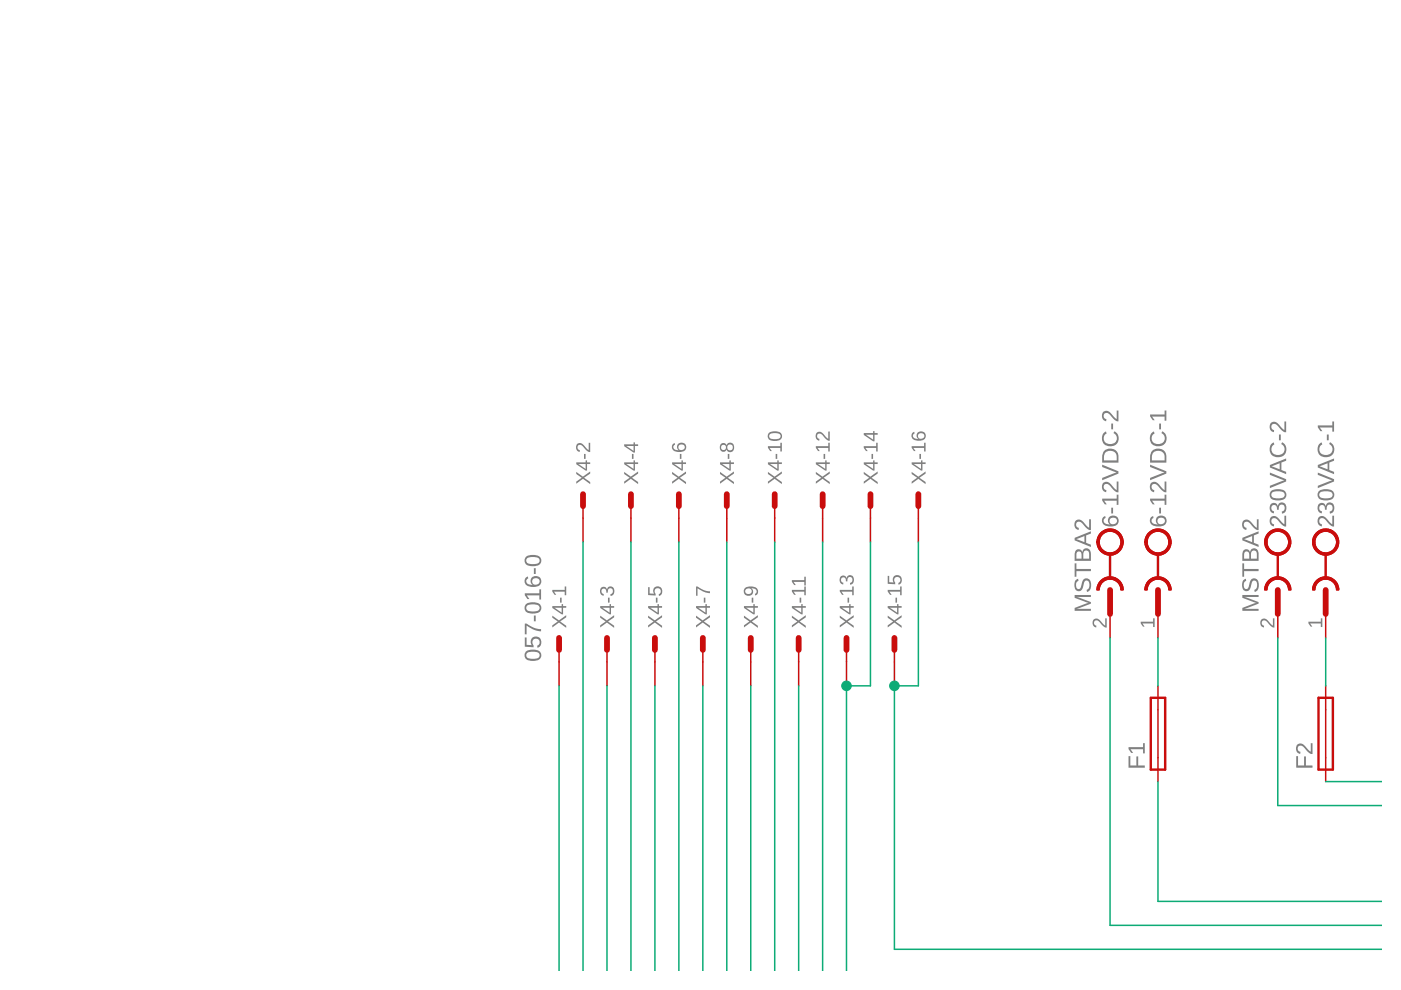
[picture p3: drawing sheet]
<svg xmlns="http://www.w3.org/2000/svg" width="297mm" height="210mm" viewBox="0 0 297 210" stroke-linecap="round" stroke-linejoin="round" font-family="sans-serif">
<g fill="#808080">
<path d="M241.8 131.8h2.7v-.7h.3v1.8h-.3v-.7h-2.3l.5 .7h-.4l-.5-.7z"/>
<path d="M231.9 131.4a1.2 1.2 0 0 1 1.8 .7l.6 .5v-1.5h.3v2l-.5-.2-.6-.6a.87 .87 0 0 0-1.5-.5v.3a.54 .54 0 0 0 .5 .6l-.1 .3a1.01 1.01 0 0 1-.5-1.6z"/>
<path d="M277.4 131.8h2.6v-.7h.4v1.8h-.4v-.7h-2.2l.4 .7h-.3l-.5-.7z"/>
<path d="M267.4 131.4a1.2 1.2 0 0 1 1.8 .7l.7 .5v-1.5h.3v2l-.6-.2-.6-.6a.87 .87 0 0 0-1.5-.5v.3a.54 .54 0 0 0 .5 .6v.3a1.01 1.01 0 0 1-.6-1.6z"/>
<path d="M111.5 138.2a2.54 2.54 0 0 1 3.2 .2 1.19 1.19 0 0 1-1.3 1.7 1.6 1.6 0 0 1-2.2-1.2zM111.7 138.5a.79 .79 0 0 0 .1 .9 .79 .79 0 0 0 .8 .3 1.32 1.32 0 0 0 1.8-.8 1.34 1.34 0 0 0-1.8-.7zM111.3 135.2h.3v1.5l1.1 .1a1.16 1.16 0 0 1 1-1.8 1.16 1.16 0 0 1 1 1.7l-.3 .4-.5 .2v-.4a.77 .77 0 0 0 .3-1.1 .77 .77 0 0 0-1.1-.2 .77 .77 0 0 0 0 1.2v.4l-1.8-.1zM111.3 132.2h.3l.4 .3a4.9 4.9 0 0 0 2.7 .9v.5a5.4 5.4 0 0 1-3.1-1.3v1.9h-.3zM113.2 130.5h.4v1.2h-.4zM111.5 128.1a2.54 2.54 0 0 1 3.2 .3 1.19 1.19 0 0 1-1.3 1.7 1.6 1.6 0 0 1-2.2-1.2zM111.7 128.5a.79 .79 0 0 0 .1 .9 .79 .79 0 0 0 .8 .2 1.32 1.32 0 0 0 1.8-.7 1.34 1.34 0 0 0-1.8-.7zM111.3 125.8h3v-.8h.4v2.1h-.4v-.9h-2.6l.5 .8h-.4l-.5-.8zM111.4 122.6l.5-.4 .1 .5a.69 .69 0 0 0-.4 .8 .69 .69 0 0 0 .8 .5h.5a1.08 1.08 0 0 1-.2-1.5 1.08 1.08 0 0 1 1.5-.2 1.17 1.17 0 0 1 .5 1.4 1.17 1.17 0 0 1-1.2 .7 1.7 1.7 0 0 1-2.3-1.2zM113 122.8a.73 .73 0 0 0 .1 1 .73 .73 0 0 0 1.1-.1 .73 .73 0 0 0-.2-1l-.6-.1zM113.2 120.5h.4v1.2h-.4zM111.5 118.1a2.54 2.54 0 0 1 3.2 .2 1.19 1.19 0 0 1-1.3 1.7 1.6 1.6 0 0 1-2.2-1.2zM111.7 118.4a.79 .79 0 0 0 .1 .9 .79 .79 0 0 0 .8 .3 1.32 1.32 0 0 0 1.8-.7 1.34 1.34 0 0 0-1.8-.8z"/>
<path d="M227.8 126.2h3.5v.4h-3l3 1.1v.3l-3 1.1h3v.4h-3.5v-.6l3-1.1-3-1zM228.1 123l.5-.3 .1 .5a.97 .97 0 0 0-.6 .8 .97 .97 0 0 0 .6 .9 1.68 1.68 0 0 0 .8-1.6 .95 .95 0 0 1 1.1-.7 .95 .95 0 0 1 .7 1.1v.3a1.32 1.32 0 0 1-.8 1.5l-.1-.4a1.1 1.1 0 0 0 .6-1 1.1 1.1 0 0 0-.6-1 1.51 1.51 0 0 0-.8 1.5 .9 .9 0 0 1-1 .7 .9 .9 0 0 1-.8-1l.1-.9zM227.8 119.4h.4v1.2h3.1v.5h-3.1v1.2h-.4zM228.1 116.6a.8 .8 0 0 1 1.4 .5 .94 .94 0 0 1 1.1-.8 .94 .94 0 0 1 .7 1.2v1.4h-3.5a2.87 2.87 0 0 1 .3-2.3zM228.4 117l-.2 .4v1.1h1.1v-.8a.58 .58 0 0 0-.2-.7 .58 .58 0 0 0-.7 0zM229.8 116.9l-.1 1.6h1.2v-1a.64 .64 0 0 0-.3-.7 .64 .64 0 0 0-.8 .1zM227.8 114l3.5-1.4v.5l-1 .4v1.6l1 .4v.5l-3.5-1.4zM228.2 114.3l1.7 .7v-1.3zM228 110.4a1.24 1.24 0 0 1 1.9 .5l1 1v-1.8h.4v2.3a3.1 3.1 0 0 1-1.9-1.4 .69 .69 0 0 0-1.1-.2 .69 .69 0 0 0 .4 1.1v.5a1.18 1.18 0 0 1-.7-2z"/>
<path d="M263.4 126.2h3.4v.4h-3l3 1.1v.3l-3 1.1h3v.4h-3.4v-.6l2.9-1.1-2.9-1zM263.7 123l.4-.3 .1 .5a.97 .97 0 0 0-.5 .8 .97 .97 0 0 0 .5 .9 1.68 1.68 0 0 0 .8-1.6 .95 .95 0 0 1 1.2-.7 .95 .95 0 0 1 .7 1.1v.3a1.32 1.32 0 0 1-.9 1.5l-.1-.4a1.1 1.1 0 0 0 .6-1 1.1 1.1 0 0 0-.6-1 1.51 1.51 0 0 0-.8 1.5 .9 .9 0 0 1-1 .7 .9 .9 0 0 1-.7-1v-.9zM263.4 119.4h.4v1.2h3v.5h-3v1.2h-.4zM263.7 116.6a.8 .8 0 0 1 1.3 .5 .94 .94 0 0 1 1.2-.8 .94 .94 0 0 1 .6 1.2v1.4h-3.4a2.87 2.87 0 0 1 .3-2.3zM264 117l-.2 .4v1.1h1.1v-.8a.58 .58 0 0 0-.2-.7 .58 .58 0 0 0-.7 0zM265.4 116.9l-.2 1.6h1.3v-1a.64 .64 0 0 0-.3-.7 .64 .64 0 0 0-.8 .1zM263.4 114l3.4-1.4v.5l-1 .4v1.6l1 .4v.5l-3.4-1.4zM263.8 114.3l1.7 .7v-1.3zM263.6 110.4a1.24 1.24 0 0 1 1.8 .5l1.1 1v-1.8h.3v2.3a3.1 3.1 0 0 1-1.8-1.4 .69 .69 0 0 0-1.2-.2 .69 .69 0 0 0 .5 1.1v.5a1.18 1.18 0 0 1-.7-2z"/>
<path d="M117.1 130.5l1.4 1 1.6-1.1v.5l-1.3 .9 1.3 .9v.4l-1.6-1.1-1.4 1v-.4l1.2-.8-1.2-.8zM117.1 128.5h2v-.4h.3v.4h.7v.4h-.7v1.4h-.3l-2-1.4zM117.5 128.9l1.6 1v-1zM118.7 126.7h.4v1.1h-.4zM117.1 125.1h2.6v-.7h.4v1.8h-.4v-.8h-2.2l.4 .7h-.3l-.5-.7z"/>
<path d="M122.2 100.1l1.4 1 1.5-1.1v.4l-1.3 .9 1.3 .9v.4l-1.5-1.1-1.4 1.1v-.5l1.1-.8-1.1-.8zM122.2 98h2v-.4h.3v.4h.6v.4h-.6v1.4h-.3l-2-1.4zM122.6 98.4l1.6 1v-1zM123.8 96.2h.4v1.1h-.4zM122.3 94.2a1.2 1.2 0 0 1 1.9 .6l.6 .6v-1.5h.3v1.9l-.5-.1-.7-.6a.87 .87 0 0 0-1.4-.5l-.1 .3a.54 .54 0 0 0 .5 .5v.4a1.01 1.01 0 0 1-.6-1.6z"/>
<path d="M127.3 130.5l1.4 1 1.5-1.1v.5l-1.3 .9 1.3 .9v.4l-1.5-1.1-1.4 1v-.4l1.1-.8-1.1-.8zM127.3 128.5h1.9v-.4h.3v.4h.7v.4h-.7v1.4h-.3l-1.9-1.4zM127.7 128.9l1.5 1v-1zM128.9 126.7h.3v1.1h-.3zM127.4 124.7a.73 .73 0 0 1 .8-.3 .73 .73 0 0 1 .5 .6 .79 .79 0 0 1 .9-.7 .79 .79 0 0 1 .7 1l-.1 .6-.3 .3-.4 .2-.1-.4a.6 .6 0 0 0 .6-.9 .6 .6 0 0 0-1.1-.1v.7h-.4a.58 .58 0 0 0-.2-.9 .58 .58 0 0 0-.8 .4 .58 .58 0 0 0 .5 .7v.4a1.01 1.01 0 0 1-.6-1.6z"/>
<path d="M132.3 100.1l1.4 1 1.6-1.1v.4l-1.3 .9 1.3 .9v.4l-1.5-1.1-1.5 1.1v-.5l1.2-.8-1.2-.8zM132.3 98h2v-.4h.3v.4h.7v.4h-.7v1.4h-.3l-2-1.4zM132.8 98.4l1.5 1v-1zM134 96.2h.3v1.1h-.3zM132.3 94.2h2v-.4h.3v.4h.7v.4h-.7v1.4h-.3l-2-1.4zM132.8 94.6l1.5 1v-1z"/>
<path d="M137.4 130.5l1.4 1 1.6-1.1v.5l-1.3 .9 1.3 .9v.4l-1.6-1.1-1.4 1v-.4l1.2-.8-1.2-.8zM137.4 128.5h2v-.4h.3v.4h.7v.4h-.7v1.4h-.3l-2-1.4zM137.8 128.9l1.6 1v-1zM139.1 126.7h.3v1.1h-.3zM137.4 124.5h.3v1.3l1 .1a1.01 1.01 0 0 1 .8-1.6 1.01 1.01 0 0 1 .8 1.6l-.2 .3-.4 .2v-.4a.66 .66 0 0 0 .2-1 .66 .66 0 0 0-1-.1 .66 .66 0 0 0 .1 1v.4l-1.6-.1z"/>
<path d="M142.5 100.1l1.4 1 1.6-1.1v.4l-1.3 .9 1.3 .9v.4l-1.6-1.1-1.4 1.1v-.5l1.2-.8-1.2-.8zM142.5 98h2v-.4h.3v.4h.7v.4h-.7v1.4h-.3l-2-1.4zM142.9 98.4l1.6 1v-1zM144.1 96.2h.4v1.1h-.4zM142.6 94.2l.5-.3v.4a.62 .62 0 0 0-.3 .8 .62 .62 0 0 0 .8 .3l.3 .1a.96 .96 0 0 1 .1-1.5 .96 .96 0 0 1 1.4 .2 .96 .96 0 0 1-.3 1.4 2.02 2.02 0 0 1-2.6-.5zM144 94.4a.63 .63 0 0 0 .1 .9 .63 .63 0 0 0 .9-.1 .63 .63 0 0 0-.1-.9h-.6z"/>
<path d="M147.6 130.5l1.4 1 1.5-1.1v.5l-1.3 .9 1.3 .9v.4l-1.5-1.1-1.4 1v-.4l1.1-.8-1.1-.8zM147.6 128.5h2v-.4h.3v.4h.6v.4h-.6v1.4h-.3l-2-1.4zM148 128.9l1.6 1v-1zM149.2 126.7h.4v1.1h-.4zM147.6 124.4h.3l1.6 .8 1 .2v.4a4.7 4.7 0 0 1-2.6-1.1v1.6h-.3z"/>
<path d="M152.7 100.1l1.4 1 1.5-1.1v.4l-1.3 .9 1.3 .9v.4l-1.5-1.1-1.4 1.1v-.5l1.1-.8-1.1-.8zM152.7 98h1.9v-.4h.3v.4h.7v.4h-.7v1.4h-.3l-1.9-1.4zM153.1 98.4l1.5 1v-1zM154.3 96.2h.3v1.1h-.3zM152.8 94.2a.71 .71 0 0 1 .7-.3 .71 .71 0 0 1 .6 .6 .82 .82 0 0 1 1-.6 .82 .82 0 0 1 .6 1 .83 .83 0 0 1-.6 .9 .83 .83 0 0 1-1-.5 .79 .79 0 0 1-1.1 .4 .79 .79 0 0 1-.4-1.1zM152.8 94.9a.55 .55 0 0 0 1.1 0 .55 .55 0 0 0-1.1 0zM154.2 94.9a.62 .62 0 0 0 1.2 0 .62 .62 0 0 0-1.2 0z"/>
<path d="M157.7 130.5l1.4 1 1.6-1.1v.5l-1.3 .9 1.3 .9v.4l-1.5-1.1-1.5 1v-.4l1.2-.8-1.2-.8zM157.7 128.5h2v-.4h.3v.4h.7v.4h-.7v1.4h-.3l-2-1.4zM158.2 128.9l1.5 1v-1zM159.4 126.7h.3v1.1h-.3zM157.9 124.8a2.01 2.01 0 0 1 2.8 .3l-.1 .9-.5 .3v-.4a.63 .63 0 0 0 .3-.8 .63 .63 0 0 0-.8-.4h-.3a.93 .93 0 0 1 .2 1.3 .93 .93 0 0 1-1.3 .2l-.5-.6zM158.2 124.9a.63 .63 0 0 0 .1 .9 .63 .63 0 0 0 .9-.1 .63 .63 0 0 0-.2-.9z"/>
<path d="M162.8 100.1l1.4 1 1.6-1.1v.4l-1.3 .9 1.3 .9v.4l-1.6-1.1-1.4 1.1v-.5l1.2-.8-1.2-.8zM162.8 98h2v-.4h.3v.4h.7v.4h-.7v1.4h-.3l-2-1.4zM163.2 98.4l1.6 1v-1zM164.5 96.2h.3v1.1h-.3zM162.8 94.6h2.6v-.7h.4v1.8h-.4v-.7h-2.2l.4 .6h-.3l-.5-.7zM162.9 91.9a2.23 2.23 0 0 1 2.7 0 1.02 1.02 0 0 1 .1 1.1 1.02 1.02 0 0 1-1.1 .5 1.31 1.31 0 0 1-1.8-1.4zM163.2 92.1l-.1 .6a1.8 1.8 0 0 0 2.4 0v-.4a1.87 1.87 0 0 0-2.3-.2z"/>
<path d="M167.9 130.5l1.4 1 1.5-1.1v.5l-1.2 .9 1.2 .9v.4l-1.5-1.1-1.4 1v-.4l1.2-.8-1.2-.8zM167.9 128.5h2v-.4h.3v.4h.6v.4h-.6v1.4h-.3l-2-1.4zM168.3 128.9l1.6 1v-1zM169.5 126.7h.4v1.1h-.4zM167.9 125.1h2.6v-.7h.3v1.8h-.3v-.8h-2.2l.4 .7h-.3l-.5-.7zM167.9 123h2.6v-.7h.3v1.8h-.3v-.7h-2.2l.4 .6h-.3l-.5-.7z"/>
<path d="M173 100.1l1.4 1 1.5-1.1v.4l-1.3 .9 1.3 .9v.4l-1.5-1.1-1.4 1.1v-.5l1.1-.8-1.1-.8zM173 98h2v-.4h.3v.4h.6v.4h-.6v1.4h-.3l-2-1.4zM173.4 98.4l1.6 1v-1zM174.6 96.2h.4v1.1h-.4zM173 94.6h2.6v-.7h.3v1.8h-.3v-.7h-2.3l.5 .6h-.3l-.5-.7zM173.1 91.8a1.2 1.2 0 0 1 1.8 .6l.7 .6v-1.5h.3v2l-.5-.2-.7-.6a.87 .87 0 0 0-1.4-.5l-.1 .3a.54 .54 0 0 0 .5 .5v.4a1.01 1.01 0 0 1-.6-1.6z"/>
<path d="M178.1 130.5l1.4 1 1.5-1.1v.5l-1.3 .9 1.3 .9v.4l-1.5-1.1-1.4 1v-.4l1.1-.8-1.1-.8zM178.1 128.5h1.9v-.4h.3v.4h.7v.4h-.7v1.4h-.3l-1.9-1.4zM178.5 128.9l1.5 1v-1zM179.7 126.7h.3v1.1h-.3zM178.1 125.1h2.6v-.7h.3v1.8h-.3v-.8h-2.3l.5 .7h-.4l-.4-.7zM178.2 122.3a.73 .73 0 0 1 .8-.3 .73 .73 0 0 1 .5 .6 .79 .79 0 0 1 .9-.7 .79 .79 0 0 1 .6 1v.6l-.3 .3-.5 .2v-.4a.6 .6 0 0 0 .6-.9 .6 .6 0 0 0-1.1 0v.6h-.4a.58 .58 0 0 0-.2-.9 .58 .58 0 0 0-.8 .4 .58 .58 0 0 0 .5 .7v.4a1.01 1.01 0 0 1-.6-1.6z"/>
<path d="M183.1 100.1l1.4 1 1.6-1.1v.4l-1.3 .9 1.3 .9v.4l-1.5-1.1-1.5 1.1v-.5l1.2-.8-1.2-.8zM183.1 98h2v-.4h.3v.4h.7v.4h-.7v1.4h-.3l-2-1.4zM183.6 98.4l1.5 1v-1zM184.8 96.2h.3v1.1h-.3zM183.1 94.6h2.7v-.7h.3v1.8h-.3v-.7h-2.3l.5 .6h-.4l-.5-.7zM183.1 91.8h2v-.4h.3v.4h.7v.4h-.7v1.4h-.3l-2-1.4zM183.6 92.2l1.5 1v-1z"/>
<path d="M188.2 130.5l1.4 1 1.6-1.1v.5l-1.3 .9 1.3 .9v.4l-1.6-1.1-1.4 1v-.4l1.2-.8-1.2-.8zM188.2 128.5h2v-.4h.3v.4h.7v.4h-.7v1.4h-.3l-2-1.4zM188.6 128.9l1.6 1v-1zM189.9 126.7h.3v1.1h-.3zM188.2 125.1h2.6v-.7h.4v1.8h-.4v-.8h-2.2l.4 .7h-.3l-.5-.7zM188.2 122.1h.3v1.3l1 .1a1.01 1.01 0 0 1 .8-1.6 1.01 1.01 0 0 1 .8 1.6l-.2 .3-.4 .2v-.4a.66 .66 0 0 0 .2-1 .66 .66 0 0 0-1-.1 .66 .66 0 0 0 .1 1v.4l-1.6-.1z"/>
<path d="M193.3 100.1l1.4 1 1.5-1.1v.4l-1.2 .9 1.2 .9v.4l-1.5-1.1-1.4 1.1v-.5l1.1-.8-1.1-.8zM193.3 98h2v-.4h.3v.4h.6v.4h-.6v1.4h-.3l-2-1.4zM193.7 98.4l1.6 1v-1zM194.9 96.2h.4v1.1h-.4zM193.3 94.6h2.6v-.7h.3v1.8h-.3v-.7h-2.3l.5 .6h-.3l-.5-.7zM193.4 91.8l.4-.3 .1 .4a.62 .62 0 0 0-.3 .8 .62 .62 0 0 0 .8 .4h.3a.96 .96 0 0 1 0-1.4 .96 .96 0 0 1 1.5 .1 .96 .96 0 0 1-.3 1.4 2.02 2.02 0 0 1-2.6-.5zM194.8 92a.63 .63 0 0 0 .1 .9 .63 .63 0 0 0 .9-.1 .63 .63 0 0 0-.1-.9h-.6z"/>
<path d="M244 109.8l.5-.4 .1 .4a.69 .69 0 0 0-.4 .8 .69 .69 0 0 0 .7 .5l.6 .1a1.08 1.08 0 0 1-.2-1.5 1.08 1.08 0 0 1 1.5-.3 1.17 1.17 0 0 1 .5 1.4 1.17 1.17 0 0 1-1.3 .8 1.7 1.7 0 0 1-2.2-1.2zM245.6 109.9a.73 .73 0 0 0 .1 1.1 .73 .73 0 0 0 1-.1 .73 .73 0 0 0-.1-1.1h-.6zM245.8 107.6h.4v1.3h-.4zM243.8 105.7h3.1v-.8h.4v2.1h-.4v-.8h-2.6l.5 .7h-.4l-.6-.8zM244 102.4a1.24 1.24 0 0 1 1.9 .5l1 1v-1.8h.4v2.3a3.1 3.1 0 0 1-1.9-1.4 .69 .69 0 0 0-1.1-.2 .69 .69 0 0 0 .4 1.1v.5a1.18 1.18 0 0 1-.7-2zM243.8 98.5l3.5 1.4v.5l-3.5 1.4v-.5l3.1-1.1-3.1-1.2zM244.3 95.6a1.77 1.77 0 0 1 1.9-.4 1.77 1.77 0 0 1 1.1 1.6v1.3h-3.5a3.3 3.3 0 0 1 .5-2.5zM244.6 95.9l-.4 .7v1h2.7v-.7a1.38 1.38 0 0 0-.9-1.3 1.38 1.38 0 0 0-1.4 .3zM244.2 91.8l.4-.3 .2 .4a1.23 1.23 0 0 0-.5 1.6 1.23 1.23 0 0 0 1.6 .6 1.2 1.2 0 0 0 1.1-1 1.2 1.2 0 0 0-.8-1.3l.2-.4a1.73 1.73 0 0 1 .8 2.4 1.73 1.73 0 0 1-2.4 .7 1.75 1.75 0 0 1-.6-2.7zM245.8 89.8h.4v1.2h-.4zM243.8 87.9h3.1v-.9h.4v2.2h-.4v-.9h-2.6l.5 .8h-.4l-.6-.8z"/>
<path d="M233.8 109.8l.5-.4 .1 .4a.69 .69 0 0 0-.4 .8 .69 .69 0 0 0 .8 .5l.6 .1a1.08 1.08 0 0 1-.3-1.5 1.08 1.08 0 0 1 1.5-.3 1.17 1.17 0 0 1 .5 1.4 1.17 1.17 0 0 1-1.2 .8 1.7 1.7 0 0 1-2.3-1.2zM235.4 109.9a.73 .73 0 0 0 .1 1.1 .73 .73 0 0 0 1.1-.1 .73 .73 0 0 0-.1-1.1h-.7zM235.6 107.6h.4v1.3h-.4zM233.7 105.7h3.1v-.8h.3v2.1h-.3v-.8h-2.7l.6 .7h-.5l-.5-.8zM233.9 102.4a1.24 1.24 0 0 1 1.8 .5l1.1 1v-1.8h.3v2.3a3.1 3.1 0 0 1-1.8-1.4 .69 .69 0 0 0-1.2-.2 .69 .69 0 0 0 .5 1.1l-.1 .5a1.18 1.18 0 0 1-.6-2zM233.7 98.5l3.4 1.4v.5l-3.4 1.4v-.5l3-1.1-3-1.2zM234.1 95.6a1.77 1.77 0 0 1 1.9-.4 1.77 1.77 0 0 1 1.1 1.6v1.3h-3.4a3.3 3.3 0 0 1 .4-2.5zM234.4 95.9l-.3 .7v1h2.7v-.7a1.38 1.38 0 0 0-.9-1.3 1.38 1.38 0 0 0-1.5 .3zM234 91.8l.5-.3 .1 .4a1.23 1.23 0 0 0-.5 1.6 1.23 1.23 0 0 0 1.6 .6 1.2 1.2 0 0 0 1.1-1 1.2 1.2 0 0 0-.7-1.3l.2-.4a1.73 1.73 0 0 1 .7 2.4 1.73 1.73 0 0 1-2.3 .7 1.75 1.75 0 0 1-.7-2.7zM235.6 89.8h.4v1.2h-.4zM233.9 87.4a1.24 1.24 0 0 1 1.8 .5l1.1 .9v-1.8h.3v2.3a3.1 3.1 0 0 1-1.8-1.4 .69 .69 0 0 0-1.2-.1 .69 .69 0 0 0 .5 1.1l-.1 .4a1.18 1.18 0 0 1-.6-1.9z"/>
<path d="M279.6 109.7a1.24 1.24 0 0 1 1.8 .5l1.1 .9v-1.8h.3v2.3a3.1 3.1 0 0 1-1.8-1.4 .69 .69 0 0 0-1.2-.1 .69 .69 0 0 0 .5 1.1v.4a1.18 1.18 0 0 1-.7-1.9zM279.6 106.9a.85 .85 0 0 1 .9-.3 .85 .85 0 0 1 .6 .7 .93 .93 0 0 1 1.1-.8 .93 .93 0 0 1 .7 1.2l-.1 .6-.3 .4-.5 .2-.1-.5a.71 .71 0 0 0 .7-.9 .71 .71 0 0 0-1.2-.3l-.1 .9h-.4a.67 .67 0 0 0-.3-1 .67 .67 0 0 0-.9 .5 .67 .67 0 0 0 .6 .8l-.1 .4a1.18 1.18 0 0 1-.6-1.9zM279.6 104.2a2.54 2.54 0 0 1 3.2 .2 1.19 1.19 0 0 1-1.3 1.7 1.6 1.6 0 0 1-2.2-1.2zM279.9 104.5a.79 .79 0 0 0 0 .9 .79 .79 0 0 0 .9 .3 1.32 1.32 0 0 0 1.7-.8 1.34 1.34 0 0 0-1.7-.7zM279.4 100.2l3.4 1.4v.5l-3.4 1.4v-.5l3-1.2-3-1.1zM279.4 98.6l3.4-1.4v.5l-1 .4v1.6l1 .3v.5l-3.4-1.4zM279.8 98.9l1.7 .6v-1.3zM279.7 94.1l.5-.3 .1 .4a1.23 1.23 0 0 0-.4 1.6 1.23 1.23 0 0 0 1.5 .6 1.2 1.2 0 0 0 1.1-1 1.2 1.2 0 0 0-.7-1.3l.2-.3a1.73 1.73 0 0 1 .7 2.3 1.73 1.73 0 0 1-2.3 .7 1.75 1.75 0 0 1-.7-2.7zM281.3 92.1h.4v1.3h-.4zM279.4 90.2h3.1v-.8h.3v2.1h-.3v-.9h-2.7l.6 .8h-.4l-.6-.8z"/>
<path d="M269.4 109.7a1.24 1.24 0 0 1 1.9 .5l1 .9v-1.8h.4v2.3a3.1 3.1 0 0 1-1.9-1.4 .69 .69 0 0 0-1.1-.1 .69 .69 0 0 0 .4 1.1v.4a1.18 1.18 0 0 1-.7-1.9zM269.4 106.9a.85 .85 0 0 1 .9-.3 .85 .85 0 0 1 .6 .7 .93 .93 0 0 1 1.1-.8 .93 .93 0 0 1 .7 1.2l-.1 .6-.3 .4-.5 .2v-.5a.71 .71 0 0 0 .6-.9 .71 .71 0 0 0-1.1-.3l-.2 .9h-.4a.67 .67 0 0 0-.3-1 .67 .67 0 0 0-.9 .5 .67 .67 0 0 0 .6 .8v.4a1.18 1.18 0 0 1-.7-1.9zM269.4 104.2a2.54 2.54 0 0 1 3.2 .2 1.19 1.19 0 0 1-1.2 1.7 1.6 1.6 0 0 1-2.2-1.2zM269.7 104.5a.79 .79 0 0 0 0 .9 .79 .79 0 0 0 .9 .3 1.32 1.32 0 0 0 1.8-.8 1.34 1.34 0 0 0-1.8-.7zM269.2 100.2l3.5 1.4v.5l-3.5 1.4v-.5l3.1-1.2-3.1-1.1zM269.2 98.6l3.5-1.4v.5l-1 .4v1.6l1 .3v.5l-3.5-1.4zM269.6 98.9l1.7 .6v-1.3zM269.6 94.1l.4-.3 .2 .4a1.23 1.23 0 0 0-.5 1.6 1.23 1.23 0 0 0 1.6 .6 1.2 1.2 0 0 0 1-1 1.2 1.2 0 0 0-.7-1.3l.2-.3a1.73 1.73 0 0 1 .7 2.3 1.73 1.73 0 0 1-2.3 .7 1.75 1.75 0 0 1-.6-2.7zM271.2 92.1h.4v1.3h-.4zM269.4 89.7a1.24 1.24 0 0 1 1.9 .5l1 1v-1.8h.4v2.3a3.1 3.1 0 0 1-1.9-1.5 .69 .69 0 0 0-1.1-.1 .69 .69 0 0 0 .4 1.1v.4a1.18 1.18 0 0 1-.7-1.9z"/>
<path d="M239.3 160.3h.4v2h1.2v-1.9h.4v1.9h1.4v.5h-3.4zM239.3 158.4h3v-.8h.4v2.1h-.4v-.8h-2.6l.5 .7h-.4l-.5-.8z"/>
<path d="M274.8 160.3h.4v2h1.3v-1.9h.4v1.9h1.4v.5h-3.5zM275 157.9a1.24 1.24 0 0 1 1.9 .5l1 1v-1.8h.4v2.3a3.1 3.1 0 0 1-1.9-1.5 .69 .69 0 0 0-1.1-.1 .69 .69 0 0 0 .4 1.1v.4a1.18 1.18 0 0 1-.7-1.9z"/>
</g>
<g fill="none" stroke="#c90d0c" stroke-width="1.2">
<path d="M123.6 104.8v2.5M133.8 104.8v2.5M143.9 104.8v2.5M154.1 104.8v2.5M164.3 104.8v2.5M174.4 104.8v2.5M184.6 104.8v2.5M194.7 104.8v2.5M118.5 135.3v2.5M128.7 135.3v2.5M138.9 135.3v2.5M149 135.3v2.5"/>
<path d="M159.2 135.3v2.5M169.3 135.3v2.5M179.5 135.3v2.5M189.6 135.3v2.5M235.4 125.1v5.1M245.5 125.1v5.1M270.9 125.1v5.1M281.1 125.1v5.1"/>
</g>
<g fill="none" stroke="#c90d0c" stroke-width=".32">
<path d="M123.6 107.3v7.6M133.8 107.3v7.6M143.9 107.3v7.6M154.1 107.3v7.6M164.3 107.3v7.6M174.4 107.3v7.6M184.6 107.3v7.6M194.7 107.3v7.6M118.5 137.8v7.6M128.7 137.8v7.6M138.9 137.8v7.6M149 137.8v7.6"/>
<path d="M159.2 137.8v7.6M169.3 137.8v7.6M179.5 137.8v7.6M189.6 137.8v7.6M235.4 130.2v5.1M245.5 130.2v5.1M270.9 130.2v5.1M281.1 130.2v5.1M245.5 145.4v20.3M281.1 145.4v20.3"/>
</g>
<g fill="#c90d0c" stroke="#c90d0c" stroke-width=".21">
<path d="M243.4 123.3l.7-.6 .8-.3 .6-.1v.5a2.29 2.29 0 0 0-2.3 2.3h-.5v-.2l.2-.9z" fill-rule="evenodd"/>
<path d="M245.5 122.3a2.76 2.76 0 0 1 2.8 2.8h-.5a2.26 2.26 0 0 0-2.3-2.3z" fill-rule="evenodd"/>
<path d="M243.5 123.2a2.79 2.79 0 0 1 3-.7 2.79 2.79 0 0 1 1.8 2.6h-.5a2.29 2.29 0 0 0-2.3-2.3 2.29 2.29 0 0 0-2.3 2.3h-.5v-.2l.3-.9z" fill-rule="evenodd"/>
<path d="M243.4 113.1a2.79 2.79 0 0 1 4.5 .3 2.79 2.79 0 0 1-1.6 4.2 2.79 2.79 0 0 1-3.6-2.7h.5a2.29 2.29 0 0 1 3.3-2.1 2.29 2.29 0 0 1 .4 3.9 2.29 2.29 0 0 1-3.6-1.4l-.1-.4h-.5a2.86 2.86 0 0 1 .7-1.8z" fill-rule="evenodd"/>
<path d="M243.4 113.1a2.79 2.79 0 0 1 4.5 .3 2.79 2.79 0 0 1-1.6 4.2 2.79 2.79 0 0 1-3.6-2.7h.5a2.29 2.29 0 0 1 3.3-2.1 2.29 2.29 0 0 1 .4 3.9 2.29 2.29 0 0 1-3.6-1.4l-.1-.4h-.5a2.86 2.86 0 0 1 .7-1.8z" fill-rule="evenodd"/>
<path d="M233.5 123l.8-.5 .8-.2h.3v.5a2.29 2.29 0 0 0-2.3 2.3h-.5v-.7l.4-.8z" fill-rule="evenodd"/>
<path d="M235.4 122.3a2.76 2.76 0 0 1 2.7 2.8h-.5a2.26 2.26 0 0 0-2.2-2.3z" fill-rule="evenodd"/>
<path d="M233.3 123.2a2.79 2.79 0 0 1 3.1-.7 2.79 2.79 0 0 1 1.7 2.6h-.5a2.29 2.29 0 0 0-2.2-2.3 2.29 2.29 0 0 0-2.3 2.3h-.5v-.2l.2-.9z" fill-rule="evenodd"/>
<path d="M233.3 113.1a2.79 2.79 0 0 1 4.4 .3 2.79 2.79 0 0 1-1.6 4.2 2.79 2.79 0 0 1-3.5-2.7h.5a2.29 2.29 0 0 1 3.2-2.1 2.29 2.29 0 0 1 .5 3.9 2.29 2.29 0 0 1-3.7-1.4v-.4h-.5a2.86 2.86 0 0 1 .7-1.8z" fill-rule="evenodd"/>
<path d="M233.3 113.1a2.79 2.79 0 0 1 4.4 .3 2.79 2.79 0 0 1-1.6 4.2 2.79 2.79 0 0 1-3.5-2.7h.5a2.29 2.29 0 0 1 3.2-2.1 2.29 2.29 0 0 1 .5 3.9 2.29 2.29 0 0 1-3.7-1.4v-.4h-.5a2.86 2.86 0 0 1 .7-1.8z" fill-rule="evenodd"/>
<path d="M278.9 123.3l.7-.6 .8-.3 .7-.1v.5a2.29 2.29 0 0 0-2.3 2.3h-.5v-.2l.2-.9z" fill-rule="evenodd"/>
<path d="M281.1 122.3a2.76 2.76 0 0 1 2.8 2.8h-.5a2.26 2.26 0 0 0-2.3-2.3z" fill-rule="evenodd"/>
<path d="M279 123.2a2.79 2.79 0 0 1 3.1-.7 2.79 2.79 0 0 1 1.8 2.6h-.5a2.29 2.29 0 0 0-2.3-2.3 2.29 2.29 0 0 0-2.3 2.3h-.5v-.2l.2-.9z" fill-rule="evenodd"/>
<path d="M279 113.1a2.79 2.79 0 0 1 4.4 .3 2.79 2.79 0 0 1-1.6 4.2 2.79 2.79 0 0 1-3.5-2.7h.5a2.29 2.29 0 0 1 3.3-2.1 2.29 2.29 0 0 1 .4 3.9 2.29 2.29 0 0 1-3.7-1.4v-.4h-.5a2.59 2.59 0 0 1 .7-1.8z" fill-rule="evenodd"/>
<path d="M279 113.1a2.79 2.79 0 0 1 4.4 .3 2.79 2.79 0 0 1-1.6 4.2 2.79 2.79 0 0 1-3.5-2.7h.5a2.29 2.29 0 0 1 3.3-2.1 2.29 2.29 0 0 1 .4 3.9 2.29 2.29 0 0 1-3.7-1.4v-.4h-.5a2.59 2.59 0 0 1 .7-1.8z" fill-rule="evenodd"/>
<path d="M268.8 123.3l.7-.6 .8-.3 .6-.1v.5a2.29 2.29 0 0 0-2.3 2.3h-.5v-.2l.2-.9z" fill-rule="evenodd"/>
<path d="M270.9 122.3a2.76 2.76 0 0 1 2.8 2.8h-.5a2.26 2.26 0 0 0-2.3-2.3z" fill-rule="evenodd"/>
<path d="M268.9 123.2a2.79 2.79 0 0 1 3-.7 2.79 2.79 0 0 1 1.8 2.6h-.5a2.29 2.29 0 0 0-2.3-2.3 2.29 2.29 0 0 0-2.3 2.3h-.5v-.2l.3-.9z" fill-rule="evenodd"/>
<path d="M268.8 113.1a2.79 2.79 0 0 1 4.5 .3 2.79 2.79 0 0 1-1.6 4.2 2.79 2.79 0 0 1-3.6-2.7h.5a2.29 2.29 0 0 1 3.3-2.1 2.29 2.29 0 0 1 .4 3.9 2.29 2.29 0 0 1-3.6-1.4l-.1-.4h-.5a2.59 2.59 0 0 1 .7-1.8z" fill-rule="evenodd"/>
<path d="M268.8 113.1a2.79 2.79 0 0 1 4.5 .3 2.79 2.79 0 0 1-1.6 4.2 2.79 2.79 0 0 1-3.6-2.7h.5a2.29 2.29 0 0 1 3.3-2.1 2.29 2.29 0 0 1 .4 3.9 2.29 2.29 0 0 1-3.6-1.4l-.1-.4h-.5a2.59 2.59 0 0 1 .7-1.8z" fill-rule="evenodd"/>
</g>
<path d="M235.4 117.5v5.1M245.5 117.5v5.1M270.9 117.5v5.1M281.1 117.5v5.1M244 148h3v15.2h-3zM279.5 148h3.1v15.2h-3.1z" fill="none" stroke="#c90d0c" stroke-width=".51"/>
<g fill="none" stroke="#0dab76" stroke-width=".32">
<path d="M123.6 114.9v90.9M133.8 114.9v90.9M143.9 114.9v90.9M154.1 114.9v90.9M164.3 114.9v90.9M174.4 114.9v90.9M184.6 114.9v30.5h-5.1v60.4M194.7 114.9v30.5h-5.1v55.9h103.3M235.4 135.3v60.9h57.5M245.5 135.3v10.1M270.9 135.3v35.5h22M281.1 135.3v10.1"/>
<path d="M118.5 145.4v60.4M128.7 145.4v60.4M138.9 145.4v60.4M149 145.4v60.4M159.2 145.4v60.4M169.3 145.4v60.4M245.5 165.7v25.4h47.4M281.1 165.7h11.8"/>
</g>
<g fill="#0dab76" stroke="#0dab76" stroke-width=".21">
<circle cx="179.5" cy="145.4" r="1.02"/>
<circle cx="189.6" cy="145.4" r="1.02"/>
</g>
</svg>
